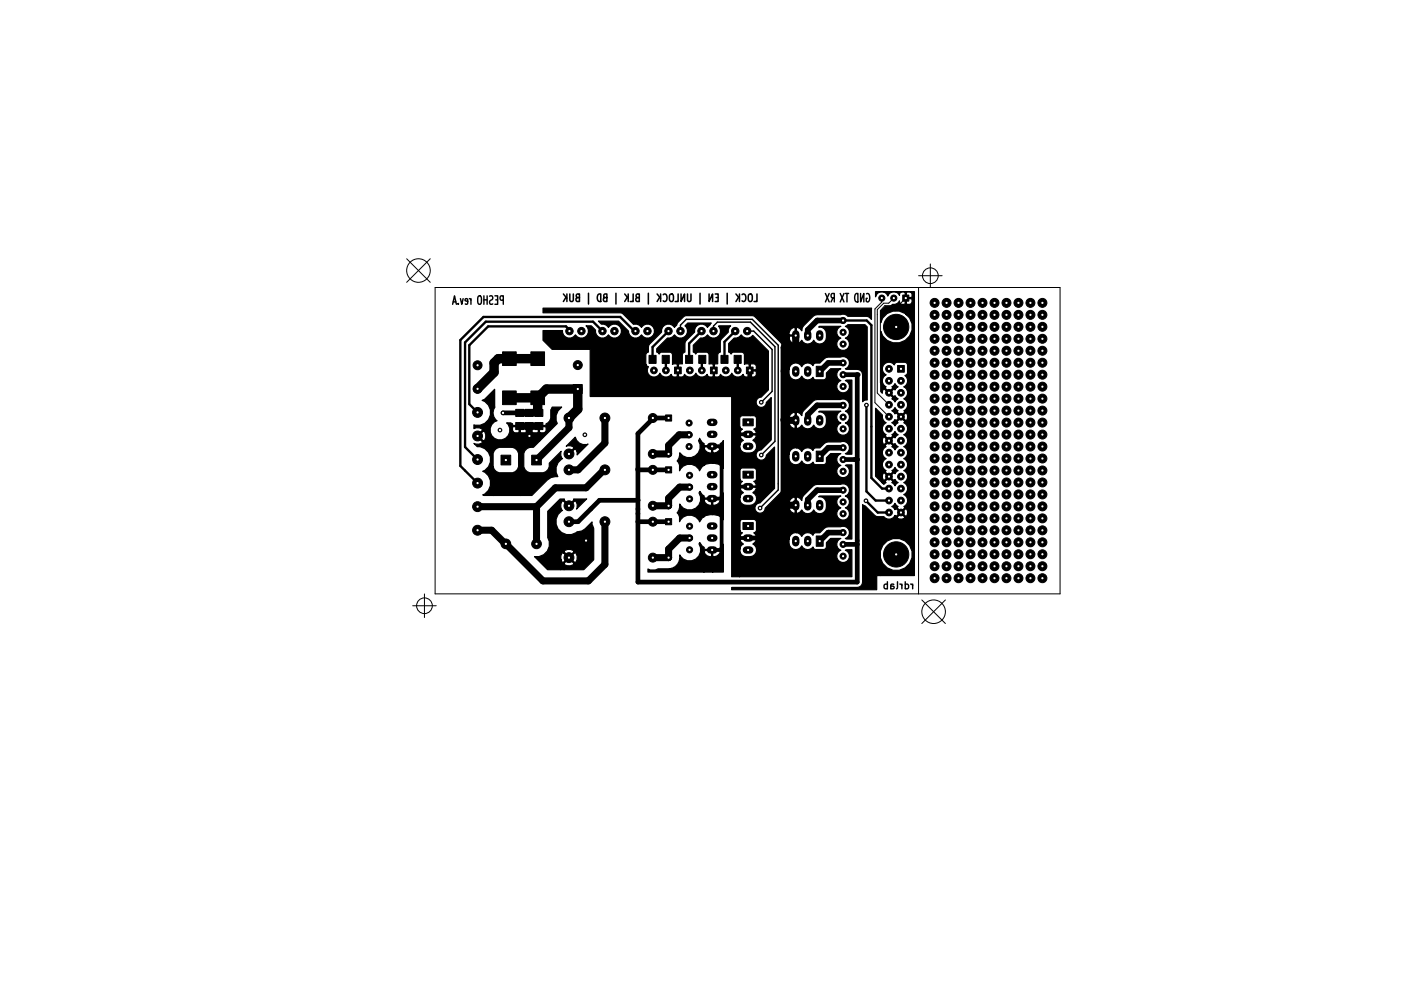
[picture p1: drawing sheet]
<svg xmlns="http://www.w3.org/2000/svg" width="297mm" height="210mm" viewBox="0 0 297 210" stroke-linecap="round" stroke-linejoin="round" font-family="sans-serif">
<defs><g id="words">
<g font-size="2.5">
<text x="106.7" y="64.6">PESHO rev.A</text>
<text x="177.2" y="64.1">RX</text>
</g>
<text font-size="2.5" fill="#fff" x="180.1" y="64.1">TXGND</text>
<text font-size="2.2" fill="#fff" x="156.6" y="64">LOCK | EN | UNLOCK | BLK | BD | BUK</text>
</g></defs>
<g fill="none" stroke="#000" stroke-width=".3">
<path d="M96 64.6l.4-1.8 .4 1.8M96.1 64h.6M97.2 64.4v.2M97.6 63.4l.3 1.2 .3-1.2M99.2 64l-.6-.2 .1-.4h.3l.2 .2-.1 .9h-.4M99.5 63.4l.4 .3M99.9 63.4v1.2M101.5 62.8h.3l.2 .2 .1 1-.3 .6h-.2l-.3-.3v-.9zM102.6 63.6h.7M102.6 62.8v1.8M103.3 62.8v1.8M103.8 62.8h.2a.52 .52 0 0 1 .5 .5 .52 .52 0 0 1-.6 .5l-.1 .2 .1 .5h.6"/>
<path d="M104.9 62.8h.6v1.8h-.6M105.1 63.6h.4M106.7 63.7h-.4l-.2-.2-.1-.4 .3-.3h.4v1.8M144.3 70.2v-1.2l1.2-1.3h14l5.5 5.5v30.7l-3.9 3.9M151.3 70.2v-1l.8-.9h7l5.2 5.2v20.1l-2.9 2.9M158.4 70.2h1.4l3.9 3.9v8.9l-2.3 2.3M188.1 124l-.4-.1-.3 .3 .2 .7h.5M188.1 123.4v1.5M188.9 124.3l.5 .1 .2 .2-.2 .3h-.5M189.5 124h-.6v.9M190.3 123.4v1.3l-.2 .2M190.8 123.9l.4 .3"/>
<path d="M191.2 123.9v1M191.9 124l.5-.1 .2 .3-.1 .7h-.6M191.9 123.4v1.5M193.1 123.9l.4 .3M193.5 123.9v1"/>
</g>
<g fill="none" stroke="#000" stroke-width=".21">
<path d="M86.2 54.9l5 5M91.2 54.9l-5 5M194.8 58.5h5M197.3 56v5M92.3 61h132.5v65h-132.5zM187 64.1l-1.5 1.4v19.9l3 3M187.4 64.3l-1.4 1.4v17.7l2.5 2.5M187.6 64.8l-.9 1.1v15.3l.2 .5 1.6 1.6M194.8 61v65M161.1 107.7v.1M87.5 128.5h5M90 126v5"/>
<path d="M195.4 127.3l5 5M200.4 127.3l-5 5"/>
<circle cx="88.7" cy="57.4" r="2.5"/>
<circle cx="197.3" cy="58.5" r="1.67"/>
<circle cx="90" cy="128.5" r="1.67"/>
<circle cx="197.9" cy="129.8" r="2.5"/>
</g>
<g fill="none" stroke="#000" stroke-width=".33">
<path d="M132.4 62.4l.8 .9M133 63.1l-.6 .9M133.2 62.4v1.6M134.2 62.4v1.6h-.6M135.1 63.1l-.3 .3 .2 .6h.5v-1.6h-.5l-.1 .3 .1 .4h.5M137.5 62.2v2.3M139.3 62.4l.8 .9M139.9 63.1l-.6 .9M140.1 62.4v1.6M140.6 62.5l.3-.1a.85 .85 0 0 1 .5 .8 .85 .85 0 0 1-.5 .8l-.3-.2M142.1 62.4h.4l.2 .2 .1 .8-.3 .6-.5-.3-.1-.8zM143.8 62.4v1.6h-.6"/>
<path d="M144.4 62.4v1.6l.7-1.6v1.6M145.8 62.4v1.3l.2 .3 .4-.1 .1-.2v-1.3M148.4 62.2v2.3M150.3 62.4v1.6l.8-1.6v1.6M151.6 62.4h.7v1.6h-.7M151.8 63.1h.5M154.2 62.2v2.3M156 62.4l.8 .9M156.6 63.1l-.6 .9"/>
</g>
<g fill="#000" stroke="#000" stroke-width=".21">
<path d="M106.6 74.6h2.9v2.9h-2.9zM112.6 74.6h2.9v2.9h-2.9zM137.6 75.4h1.5v1.7h-1.5zM140.4 75.4h1.5v1.7h-1.5zM143 77.9h1.4v1.4h-1.4zM145.4 75.4h1.5v1.7h-1.5zM148.1 75.4h1.5v1.7h-1.5zM150.6 77.9h1.5v1.4h-1.5zM152.9 75.4h1.5v1.7h-1.5zM155.6 75.4h1.5v1.7h-1.5zM158.3 77.9h1.4v1.4h-1.4zM173.1 77.7h1.4v2.2h-1.4z"/>
<path d="M190.3 77.5h1.4v1.5h-1.4zM106.2 96.6h2.1v2h-2.1zM109.3 86.9h1.7v1.5h-1.7zM109.3 89.6h1.7v1.5h-1.7zM106.6 82.9h2.9v2.9h-2.9zM111.3 86.9h1.7v1.5h-1.7zM111.3 89.6h1.7v1.5h-1.7zM112.7 96.6h2.1v2h-2.1zM113.4 86.9h1.7v1.5h-1.7zM113.4 89.6h1.7v1.5h-1.7zM112.6 82.9h2.9v2.9h-2.9zM121.6 81.6h1.9v1.9h-1.9z"/>
<path d="M141.1 88h1.3v1.3h-1.3zM157.5 88.9h2.2v1.4h-2.2zM157.5 100h2.2v1.4h-2.2zM173.1 95.7h1.4v2.2h-1.4zM141.1 99h1.3v1.3h-1.3zM141.1 110h1.3v1.3h-1.3zM157.5 110.9h2.2v1.4h-2.2zM173.1 113.7h1.4v2.2h-1.4z"/>
<circle cx="101.3" cy="77.5" r=".95"/>
<circle cx="120.7" cy="70.2" r=".79"/>
<circle cx="122.5" cy="77.5" r=".95"/>
<circle cx="123.3" cy="70.2" r=".79"/>
<circle cx="127.7" cy="70.2" r=".79"/>
<circle cx="130.3" cy="70.2" r=".79"/>
<circle cx="134.7" cy="70.2" r=".79"/>
<circle cx="137.3" cy="70.2" r=".79"/>
<circle cx="138.6" cy="78.6" r=".71"/>
<circle cx="141.2" cy="78.6" r=".71"/>
<circle cx="141.7" cy="70.2" r=".79"/>
<circle cx="144.3" cy="70.2" r=".79"/>
<circle cx="146.3" cy="78.6" r=".71"/>
<circle cx="148.7" cy="70.2" r=".79"/>
<circle cx="148.8" cy="78.6" r=".71"/>
<circle cx="151.3" cy="70.2" r=".79"/>
<circle cx="153.9" cy="78.6" r=".71"/>
<circle cx="155.9" cy="70.2" r=".79"/>
<circle cx="156.4" cy="78.6" r=".71"/>
<circle cx="158.4" cy="70.2" r=".79"/>
<circle cx="178.8" cy="77" r=".65"/>
<circle cx="178.8" cy="70.5" r=".65"/>
<circle cx="178.8" cy="73" r=".65"/>
<circle cx="178.8" cy="68" r=".65"/>
<circle cx="178.8" cy="79.5" r=".65"/>
<circle cx="188.5" cy="78.3" r=".71"/>
<circle cx="190" cy="69.4" r="2.68"/>
<circle cx="198.2" cy="69.3" r=".95"/>
<circle cx="198.2" cy="79.5" r=".95"/>
<circle cx="198.2" cy="77" r=".95"/>
<circle cx="198.2" cy="74.4" r=".95"/>
<circle cx="198.2" cy="71.9" r=".95"/>
<circle cx="198.2" cy="66.8" r=".95"/>
<circle cx="200.7" cy="69.3" r=".95"/>
<circle cx="200.7" cy="77" r=".95"/>
<circle cx="200.7" cy="79.5" r=".95"/>
<circle cx="200.7" cy="74.4" r=".95"/>
<circle cx="200.7" cy="71.9" r=".95"/>
<circle cx="200.7" cy="66.8" r=".95"/>
<circle cx="203.2" cy="74.4" r=".95"/>
<circle cx="203.2" cy="71.9" r=".95"/>
<circle cx="203.2" cy="69.3" r=".95"/>
<circle cx="203.2" cy="66.8" r=".95"/>
<circle cx="203.2" cy="79.5" r=".95"/>
<circle cx="203.2" cy="77" r=".95"/>
<circle cx="205.8" cy="69.3" r=".95"/>
<circle cx="205.8" cy="79.5" r=".95"/>
<circle cx="205.8" cy="66.8" r=".95"/>
<circle cx="205.8" cy="74.4" r=".95"/>
<circle cx="205.8" cy="77" r=".95"/>
<circle cx="205.8" cy="71.9" r=".95"/>
<circle cx="208.3" cy="64.3" r=".95"/>
<circle cx="208.3" cy="71.9" r=".95"/>
<circle cx="208.3" cy="69.3" r=".95"/>
<circle cx="208.3" cy="79.5" r=".95"/>
<circle cx="208.3" cy="77" r=".95"/>
<circle cx="208.3" cy="66.8" r=".95"/>
<circle cx="208.3" cy="74.4" r=".95"/>
<circle cx="210.9" cy="71.9" r=".95"/>
<circle cx="210.9" cy="69.3" r=".95"/>
<circle cx="210.9" cy="64.3" r=".95"/>
<circle cx="210.9" cy="66.8" r=".95"/>
<circle cx="210.9" cy="74.4" r=".95"/>
<circle cx="210.9" cy="79.5" r=".95"/>
<circle cx="210.9" cy="77" r=".95"/>
<circle cx="213.4" cy="66.8" r=".95"/>
<circle cx="213.4" cy="71.9" r=".95"/>
<circle cx="213.4" cy="69.3" r=".95"/>
<circle cx="213.4" cy="79.5" r=".95"/>
<circle cx="213.4" cy="64.3" r=".95"/>
<circle cx="213.4" cy="74.4" r=".95"/>
<circle cx="213.4" cy="77" r=".95"/>
<circle cx="215.9" cy="69.3" r=".95"/>
<circle cx="215.9" cy="79.5" r=".95"/>
<circle cx="215.9" cy="64.3" r=".95"/>
<circle cx="215.9" cy="77" r=".95"/>
<circle cx="215.9" cy="66.8" r=".95"/>
<circle cx="215.9" cy="71.9" r=".95"/>
<circle cx="215.9" cy="74.4" r=".95"/>
<circle cx="218.5" cy="74.4" r=".95"/>
<circle cx="218.5" cy="64.3" r=".95"/>
<circle cx="218.5" cy="66.8" r=".95"/>
<circle cx="218.5" cy="71.9" r=".95"/>
<circle cx="218.5" cy="69.3" r=".95"/>
<circle cx="218.5" cy="79.5" r=".95"/>
<circle cx="218.5" cy="77" r=".95"/>
<circle cx="221" cy="66.8" r=".95"/>
<circle cx="221" cy="69.3" r=".95"/>
<circle cx="221" cy="71.9" r=".95"/>
<circle cx="221" cy="74.4" r=".95"/>
<circle cx="221" cy="79.5" r=".95"/>
<circle cx="221" cy="64.3" r=".95"/>
<circle cx="221" cy="77" r=".95"/>
<circle cx="101.3" cy="82.5" r=".95"/>
<circle cx="101.3" cy="87.5" r="1.05"/>
<circle cx="101.3" cy="97.5" r="1.05"/>
<circle cx="101.3" cy="92.5" r="1.05"/>
<circle cx="106" cy="91.2" r=".39"/>
<circle cx="106.7" cy="87.6" r=".39"/>
<circle cx="112.3" cy="92.5" r=".95"/>
<circle cx="120.6" cy="96.3" r="1.05"/>
<circle cx="120.6" cy="88.7" r="1.05"/>
<circle cx="120.6" cy="99.7" r="1.05"/>
<circle cx="124" cy="92.2" r=".39"/>
<circle cx="128.3" cy="88.7" r="1.05"/>
<circle cx="128.3" cy="99.7" r="1.05"/>
<circle cx="138.4" cy="99.7" r=".95"/>
<circle cx="138.4" cy="88.7" r=".95"/>
<circle cx="138.4" cy="96.3" r=".95"/>
<circle cx="141.8" cy="96.3" r=".65"/>
<circle cx="146.1" cy="92.2" r=".65"/>
<circle cx="146.1" cy="89.7" r=".65"/>
<circle cx="146.1" cy="94.7" r=".65"/>
<circle cx="161.4" cy="96.5" r=".39"/>
<circle cx="161.4" cy="85.3" r=".39"/>
<circle cx="178.8" cy="82" r=".65"/>
<circle cx="178.8" cy="86" r=".65"/>
<circle cx="178.8" cy="97.5" r=".65"/>
<circle cx="178.8" cy="88.5" r=".65"/>
<circle cx="178.8" cy="95" r=".65"/>
<circle cx="178.8" cy="91" r=".65"/>
<circle cx="178.8" cy="100" r=".65"/>
<circle cx="183.7" cy="85.9" r=".39"/>
<circle cx="188.5" cy="83.3" r=".71"/>
<circle cx="188.5" cy="85.9" r=".71"/>
<circle cx="188.5" cy="88.4" r=".71"/>
<circle cx="188.5" cy="93.5" r=".71"/>
<circle cx="188.5" cy="80.8" r=".71"/>
<circle cx="188.5" cy="96" r=".71"/>
<circle cx="188.5" cy="91" r=".71"/>
<circle cx="188.5" cy="98.6" r=".71"/>
<circle cx="191" cy="91" r=".71"/>
<circle cx="191" cy="83.3" r=".71"/>
<circle cx="191" cy="93.5" r=".71"/>
<circle cx="191" cy="80.8" r=".71"/>
<circle cx="191" cy="98.6" r=".71"/>
<circle cx="191" cy="88.4" r=".71"/>
<circle cx="191" cy="96" r=".71"/>
<circle cx="191" cy="85.9" r=".71"/>
<circle cx="198.2" cy="82" r=".95"/>
<circle cx="198.2" cy="84.6" r=".95"/>
<circle cx="198.2" cy="94.7" r=".95"/>
<circle cx="198.2" cy="89.7" r=".95"/>
<circle cx="198.2" cy="87.1" r=".95"/>
<circle cx="198.2" cy="92.2" r=".95"/>
<circle cx="198.2" cy="99.8" r=".95"/>
<circle cx="198.2" cy="97.3" r=".95"/>
<circle cx="200.7" cy="94.7" r=".95"/>
<circle cx="200.7" cy="82" r=".95"/>
<circle cx="200.7" cy="84.6" r=".95"/>
<circle cx="200.7" cy="92.2" r=".95"/>
<circle cx="200.7" cy="89.7" r=".95"/>
<circle cx="200.7" cy="87.1" r=".95"/>
<circle cx="200.7" cy="99.8" r=".95"/>
<circle cx="200.7" cy="97.3" r=".95"/>
<circle cx="203.2" cy="82" r=".95"/>
<circle cx="203.2" cy="89.7" r=".95"/>
<circle cx="203.2" cy="84.6" r=".95"/>
<circle cx="203.2" cy="92.2" r=".95"/>
<circle cx="203.2" cy="99.8" r=".95"/>
<circle cx="203.2" cy="94.7" r=".95"/>
<circle cx="203.2" cy="87.1" r=".95"/>
<circle cx="203.2" cy="97.3" r=".95"/>
<circle cx="205.8" cy="82" r=".95"/>
<circle cx="205.8" cy="94.7" r=".95"/>
<circle cx="205.8" cy="89.7" r=".95"/>
<circle cx="205.8" cy="99.8" r=".95"/>
<circle cx="205.8" cy="84.6" r=".95"/>
<circle cx="205.8" cy="87.1" r=".95"/>
<circle cx="205.8" cy="97.3" r=".95"/>
<circle cx="205.8" cy="92.2" r=".95"/>
<circle cx="208.3" cy="94.7" r=".95"/>
<circle cx="208.3" cy="92.2" r=".95"/>
<circle cx="208.3" cy="82" r=".95"/>
<circle cx="208.3" cy="84.6" r=".95"/>
<circle cx="208.3" cy="89.7" r=".95"/>
<circle cx="208.3" cy="97.3" r=".95"/>
<circle cx="208.3" cy="99.8" r=".95"/>
<circle cx="208.3" cy="87.1" r=".95"/>
<circle cx="210.9" cy="82" r=".95"/>
<circle cx="210.9" cy="89.7" r=".95"/>
<circle cx="210.9" cy="84.6" r=".95"/>
<circle cx="210.9" cy="92.2" r=".95"/>
<circle cx="210.9" cy="97.3" r=".95"/>
<circle cx="210.9" cy="99.8" r=".95"/>
<circle cx="210.9" cy="87.1" r=".95"/>
<circle cx="210.9" cy="94.7" r=".95"/>
<circle cx="213.4" cy="87.1" r=".95"/>
<circle cx="213.4" cy="94.7" r=".95"/>
<circle cx="213.4" cy="97.3" r=".95"/>
<circle cx="213.4" cy="84.6" r=".95"/>
<circle cx="213.4" cy="89.7" r=".95"/>
<circle cx="213.4" cy="99.8" r=".95"/>
<circle cx="213.4" cy="82" r=".95"/>
<circle cx="213.4" cy="92.2" r=".95"/>
<circle cx="215.9" cy="84.6" r=".95"/>
<circle cx="215.9" cy="82" r=".95"/>
<circle cx="215.9" cy="94.7" r=".95"/>
<circle cx="215.9" cy="92.2" r=".95"/>
<circle cx="215.9" cy="89.7" r=".95"/>
<circle cx="215.9" cy="97.3" r=".95"/>
<circle cx="215.9" cy="99.8" r=".95"/>
<circle cx="215.9" cy="87.1" r=".95"/>
<circle cx="218.5" cy="89.7" r=".95"/>
<circle cx="218.5" cy="99.8" r=".95"/>
<circle cx="218.5" cy="82" r=".95"/>
<circle cx="218.5" cy="84.6" r=".95"/>
<circle cx="218.5" cy="92.2" r=".95"/>
<circle cx="218.5" cy="97.3" r=".95"/>
<circle cx="218.5" cy="87.1" r=".95"/>
<circle cx="218.5" cy="94.7" r=".95"/>
<circle cx="221" cy="99.8" r=".95"/>
<circle cx="221" cy="97.3" r=".95"/>
<circle cx="221" cy="89.7" r=".95"/>
<circle cx="221" cy="87.1" r=".95"/>
<circle cx="221" cy="82" r=".95"/>
<circle cx="221" cy="94.7" r=".95"/>
<circle cx="221" cy="92.2" r=".95"/>
<circle cx="221" cy="84.6" r=".95"/>
<circle cx="101.3" cy="102.5" r="1.05"/>
<circle cx="101.3" cy="107.5" r="1.05"/>
<circle cx="101.3" cy="112.5" r="1.05"/>
<circle cx="107.3" cy="115.4" r="1.03"/>
<circle cx="113.8" cy="115.4" r="1.03"/>
<circle cx="120.6" cy="110.7" r="1.05"/>
<circle cx="120.6" cy="107.3" r="1.05"/>
<circle cx="120.6" cy="118.3" r="1.05"/>
<circle cx="124.3" cy="114.7" r=".39"/>
<circle cx="128.3" cy="110.7" r="1.05"/>
<circle cx="138.4" cy="107.3" r=".95"/>
<circle cx="138.4" cy="110.7" r=".95"/>
<circle cx="138.4" cy="118.3" r=".95"/>
<circle cx="141.8" cy="107.3" r=".65"/>
<circle cx="141.8" cy="118.3" r=".65"/>
<circle cx="146.2" cy="114.1" r=".65"/>
<circle cx="146.2" cy="116.6" r=".65"/>
<circle cx="146.2" cy="100.8" r=".65"/>
<circle cx="146.2" cy="111.6" r=".65"/>
<circle cx="146.2" cy="105.8" r=".65"/>
<circle cx="146.2" cy="103.3" r=".65"/>
<circle cx="161.1" cy="107.8" r=".39"/>
<circle cx="178.8" cy="115.5" r=".65"/>
<circle cx="178.8" cy="104" r=".65"/>
<circle cx="178.8" cy="109" r=".65"/>
<circle cx="178.8" cy="106.5" r=".65"/>
<circle cx="178.8" cy="118" r=".65"/>
<circle cx="178.8" cy="113" r=".65"/>
<circle cx="183.6" cy="106.2" r=".39"/>
<circle cx="188.5" cy="101.1" r=".71"/>
<circle cx="188.5" cy="103.7" r=".71"/>
<circle cx="188.5" cy="106.2" r=".71"/>
<circle cx="188.5" cy="108.7" r=".71"/>
<circle cx="190" cy="117.6" r="2.68"/>
<circle cx="191" cy="106.2" r=".71"/>
<circle cx="191" cy="103.7" r=".71"/>
<circle cx="191" cy="108.7" r=".71"/>
<circle cx="191" cy="101.1" r=".71"/>
<circle cx="198.2" cy="107.4" r=".95"/>
<circle cx="198.2" cy="104.9" r=".95"/>
<circle cx="198.2" cy="117.6" r=".95"/>
<circle cx="198.2" cy="115.1" r=".95"/>
<circle cx="198.2" cy="102.4" r=".95"/>
<circle cx="198.2" cy="110" r=".95"/>
<circle cx="198.2" cy="112.5" r=".95"/>
<circle cx="200.7" cy="107.4" r=".95"/>
<circle cx="200.7" cy="104.9" r=".95"/>
<circle cx="200.7" cy="115.1" r=".95"/>
<circle cx="200.7" cy="102.4" r=".95"/>
<circle cx="200.7" cy="117.6" r=".95"/>
<circle cx="200.7" cy="112.5" r=".95"/>
<circle cx="200.7" cy="110" r=".95"/>
<circle cx="203.2" cy="107.4" r=".95"/>
<circle cx="203.2" cy="104.9" r=".95"/>
<circle cx="203.2" cy="110" r=".95"/>
<circle cx="203.2" cy="112.5" r=".95"/>
<circle cx="203.2" cy="117.6" r=".95"/>
<circle cx="203.2" cy="115.1" r=".95"/>
<circle cx="203.2" cy="102.4" r=".95"/>
<circle cx="205.8" cy="107.4" r=".95"/>
<circle cx="205.8" cy="104.9" r=".95"/>
<circle cx="205.8" cy="112.5" r=".95"/>
<circle cx="205.8" cy="102.4" r=".95"/>
<circle cx="205.8" cy="117.6" r=".95"/>
<circle cx="205.8" cy="115.1" r=".95"/>
<circle cx="205.8" cy="110" r=".95"/>
<circle cx="208.3" cy="107.4" r=".95"/>
<circle cx="208.3" cy="104.9" r=".95"/>
<circle cx="208.3" cy="115.1" r=".95"/>
<circle cx="208.3" cy="102.4" r=".95"/>
<circle cx="208.3" cy="117.6" r=".95"/>
<circle cx="208.3" cy="110" r=".95"/>
<circle cx="208.3" cy="112.5" r=".95"/>
<circle cx="210.9" cy="107.4" r=".95"/>
<circle cx="210.9" cy="104.9" r=".95"/>
<circle cx="210.9" cy="110" r=".95"/>
<circle cx="210.9" cy="112.5" r=".95"/>
<circle cx="210.9" cy="115.1" r=".95"/>
<circle cx="210.9" cy="102.4" r=".95"/>
<circle cx="210.9" cy="117.6" r=".95"/>
<circle cx="213.4" cy="117.6" r=".95"/>
<circle cx="213.4" cy="112.5" r=".95"/>
<circle cx="213.4" cy="107.4" r=".95"/>
<circle cx="213.4" cy="104.9" r=".95"/>
<circle cx="213.4" cy="110" r=".95"/>
<circle cx="213.4" cy="115.1" r=".95"/>
<circle cx="213.4" cy="102.4" r=".95"/>
<circle cx="215.9" cy="117.6" r=".95"/>
<circle cx="215.9" cy="104.9" r=".95"/>
<circle cx="215.9" cy="107.4" r=".95"/>
<circle cx="215.9" cy="112.5" r=".95"/>
<circle cx="215.9" cy="115.1" r=".95"/>
<circle cx="215.9" cy="102.4" r=".95"/>
<circle cx="215.9" cy="110" r=".95"/>
<circle cx="218.5" cy="110" r=".95"/>
<circle cx="218.5" cy="112.5" r=".95"/>
<circle cx="218.5" cy="104.9" r=".95"/>
<circle cx="218.5" cy="107.4" r=".95"/>
<circle cx="218.5" cy="102.4" r=".95"/>
<circle cx="218.5" cy="115.1" r=".95"/>
<circle cx="218.5" cy="117.6" r=".95"/>
<circle cx="221" cy="102.4" r=".95"/>
<circle cx="221" cy="115.1" r=".95"/>
<circle cx="221" cy="104.9" r=".95"/>
<circle cx="221" cy="107.4" r=".95"/>
<circle cx="221" cy="117.6" r=".95"/>
<circle cx="221" cy="110" r=".95"/>
<circle cx="221" cy="112.5" r=".95"/>
<circle cx="198.2" cy="120.1" r=".95"/>
<circle cx="198.2" cy="122.7" r=".95"/>
<circle cx="200.7" cy="120.1" r=".95"/>
<circle cx="200.7" cy="122.7" r=".95"/>
<circle cx="203.2" cy="122.7" r=".95"/>
<circle cx="203.2" cy="120.1" r=".95"/>
<circle cx="205.8" cy="120.1" r=".95"/>
<circle cx="205.8" cy="122.7" r=".95"/>
<circle cx="208.3" cy="120.1" r=".95"/>
<circle cx="208.3" cy="122.7" r=".95"/>
<circle cx="210.9" cy="120.1" r=".95"/>
<circle cx="210.9" cy="122.7" r=".95"/>
<circle cx="213.4" cy="120.1" r=".95"/>
<circle cx="213.4" cy="122.7" r=".95"/>
<circle cx="215.9" cy="120.1" r=".95"/>
<circle cx="215.9" cy="122.7" r=".95"/>
<circle cx="218.5" cy="122.7" r=".95"/>
<circle cx="218.5" cy="120.1" r=".95"/>
<circle cx="221" cy="120.1" r=".95"/>
<circle cx="221" cy="122.7" r=".95"/>
</g>
<g fill="none" stroke="#000" stroke-width="1.6">
<path d="M168.7 70.8v.7M168.7 78.5v.7M171.3 70.8v.7M171.3 78.5v.7M173.8 70.8v.7M150.6 92.1h.7M150.6 94.7h.7M150.6 89.6h.7M158.3 92.1h.7M158.3 94.7h.7M168.7 88.8v.7M168.7 96.5v.7"/>
<path d="M171.3 88.8v.7M171.3 96.5v.7M173.8 88.8v.7M150.6 103.2h.7M150.6 105.8h.7M150.6 100.7h.7M150.6 114.1h.7M150.6 116.7h.7M150.6 111.6h.7M158.3 103.2h.7M158.3 105.8h.7M158.3 114.1h.7"/>
<path d="M158.3 116.7h.7M168.7 106.8v.7M168.7 114.5v.7M171.3 106.8v.7M171.3 114.5v.7M173.8 106.8v.7"/>
</g>
<path d="M159 78.6v2.8l-2.9 2.8v7.9M178.8 79.5h3v44h-46.5v-31.5l3.1-3.3h3.4M106.7 87.6h3.5M110.2 87.6h.1M135.3 99.7h6.5M178.8 97.5h3M124 114.2l.3 .5M135.3 106.1h-8.2l-4.5 4.6h-2M135.3 110.7h6.5M166.3 107.2v6l-.9 .9h-6.8M178.8 115.5h3" fill="none" stroke="#000" stroke-width="1"/>
<circle cx="181.8" cy="79.5" r=".5" fill="#000"/>
<g fill="none" stroke="#000" stroke-width="1.5">
<path d="M168.7 71.2v2.5h-2.4v33.5h2.4M110.2 87.6h4.1M110.2 90.4h4.1M112.2 90.4l.1 2.1M120.6 88.7v2l-6.8 6.9M128.3 88.7v5.3l-5.7 5.7h-2M128.3 99.7h-.2l-3.8 3.8h-6.5l-4 4M146.1 92.2h-2.1l-2.2 2.3v1.8h-3.4M166.3 89.2h2.4M101.3 107.5h12.5M113.8 107.5v7.9M128.3 110.7v9l-3.5 3.5h-9.7l-10.8-10.7h-3"/>
<path d="M146.2 103.3h-2.1l-2.3 2.4v1.6h-3.4M146.2 114.1h-2.1l-2.3 2.4v1.8h-3.4"/>
</g>
<path d="M114 76.1h-8.3l-.9 .9v2l-3.5 3.5M108 84.4h6M114 84.4v3M114 84.4l1.9-1.9h6.6v4.3l-1.9 1.9" fill="none" stroke="#000" stroke-width="2"/>
<path d="M120.7 70.2l-.1 .1M114 87.4l.3 .2M151 94.7h1.4l.6 .5v21.4M158.6 92.1h-2.5v22h2.5M151 105.8h2M151 116.7h1.9M156.1 103.2h2.5" fill="none" stroke="#000" stroke-width=".8"/>
<g fill="none" stroke="#000" stroke-width=".5">
<path d="M120.7 70.2h.3l-1-1h-16.5l-4 4v12.5l1.8 1.8M127.7 70.2l-2-2h-22.7l-4.4 4.4v22.2l2.7 2.7M134.7 70.2h-.2l-3-3h-29l-4.9 4.9v26.7l3.7 3.7M141.1 76.2l.1 2.4M141.7 70.2l-3.3 3.4v2.6M148.7 70.2l-2.6 2.7v3.3M148.9 76.2l-.1 2.4 .1-.1M155.9 70.2l-2.3 2.3v3.7M156.4 76.2v.1M156.4 76.3v2.3M178.8 68h5l1 1v32.4l2.2 2.3h1.5M183.7 85.9v18.3l2 2h2.8"/>
<path d="M153 105.7v.1M153 116.6l-.1 .1M183.6 106.2l2.5 2.5h2.4"/>
</g>
<path d="M178.8 68h-5.5l-2 2v1.2M178.8 77h-3.2l-1.8 1.8M178.8 86h-5.5l-2 2v1.2M178.8 95h-3.2l-1.8 1.8M178.8 104h-5.5l-2 2v1.2M178.8 113h-3.2l-1.8 1.8" fill="none" stroke="#000" stroke-width="1.2"/>
<path d="M115.1 65.4h69.7v2.4l-.7-.6-.3-.1h-4a1.24 1.24 0 0 0-1.6-.3l-5.4 .1-2.4 2.2-.3 .4-.1 .7-.4-.5-.5-.2-.3 .1v3.2l.3 .1 .5-.3 .4-.4 .2 .4a1.41 1.41 0 0 0 2.3-.4 1.41 1.41 0 0 0 1.6 .8 1.41 1.41 0 0 0 1.1-1.4 1.67 1.67 0 0 0-1.4-2.2h-.2l.2-.2h4.5a1.32 1.32 0 0 0-.9 1.3 1.32 1.32 0 0 0 .9 1.2 1.35 1.35 0 0 0-.6 2.1 1.35 1.35 0 0 0 2.1 0 1.35 1.35 0 0 0-.6-2.1 1.32 1.32 0 0 0 .9-1.2 1.32 1.32 0 0 0-.9-1.3l.6-.3h3.6l.5 .5v15.5h-.4l-.6 .3-.1-6.1-.6-.7-3-.2 .3-.1a1.35 1.35 0 0 0 .5-1.7 1.35 1.35 0 0 0-1.8-.6l-3.1 .1-1.3 1.1a1.25 1.25 0 0 0-1.3 .3l-.1 .3a1.38 1.38 0 0 0-2.4 .2 1.41 1.41 0 0 0-1.6-.8 1.41 1.41 0 0 0-1.1 1.4v-6.7l.1 .5 .4 .4 .6 .3 .2-.1v-1.5h-1.3v-.2h1.3v-1.5l-.2-.1a1.71 1.71 0 0 0-1.1 2.2v7.5a1.41 1.41 0 0 0 1.1 1.4 1.41 1.41 0 0 0 1.6-.8 1.38 1.38 0 0 0 2.4 .2l.1 .3 .4 .3h1.8l.5-.5v-1l.9-.9h2.2l-.3 .2a1.34 1.34 0 0 0-.6 1.2 1.34 1.34 0 0 0 .9 1.1 1.35 1.35 0 0 0-.6 2.1 1.35 1.35 0 0 0 2.1 0 1.35 1.35 0 0 0-.6-2.1l1.4-.1v15.8l-1.4-.2 .3-.1a1.35 1.35 0 0 0 .5-1.7 1.35 1.35 0 0 0-1.8-.6l-3.1 .1-1.3 1.1a1.25 1.25 0 0 0-1.3 .3l-.1 .3a1.38 1.38 0 0 0-2.4 .2l-.3-.4-.9-.4v-4.2l.3 .1 .5-.3 .4-.4 .2 .4a1.41 1.41 0 0 0 2.3-.4 1.41 1.41 0 0 0 1.6 .8 1.41 1.41 0 0 0 1.1-1.4 1.67 1.67 0 0 0-1.4-2.2h-.2l.2-.2h4.5a1.32 1.32 0 0 0-.9 1.3 1.32 1.32 0 0 0 .9 1.2 1.35 1.35 0 0 0-.6 2.1 1.35 1.35 0 0 0 2.1 0 1.35 1.35 0 0 0-.6-2.1 1.32 1.32 0 0 0 .9-1.2 1.32 1.32 0 0 0-.9-1.3 1.34 1.34 0 0 0 .8-1.7 1.34 1.34 0 0 0-1.8-.7l-5.4 .1-2.4 2.2-.3 .4-.1 .7-.4-.5-.5-.2-.3 .1v7.4h-.1a1.42 1.42 0 0 0-1.4 1.4v-6.7l.1 .5 .4 .4 .6 .3 .2-.1v-1.5h-1.3v-.2h1.3v-1.5l-.2-.1a1.71 1.71 0 0 0-1.1 2.2v7.5a1.41 1.41 0 0 0 1.1 1.4 1.41 1.41 0 0 0 1.6-.8 1.38 1.38 0 0 0 2.4 .2l.1 .3 .4 .3h1.8l.5-.5v-1l.9-.9h2.2l-.3 .2a1.34 1.34 0 0 0-.6 1.2 1.34 1.34 0 0 0 .9 1.1 1.35 1.35 0 0 0-.6 2.1 1.35 1.35 0 0 0 2.1 0 1.35 1.35 0 0 0-.6-2.1l1.4-.1v15.8l-1.4-.2 .3-.1a1.35 1.35 0 0 0 .5-1.7 1.35 1.35 0 0 0-1.8-.6l-3.1 .1-1.3 1.1a1.25 1.25 0 0 0-1.3 .3l-.1 .3a1.38 1.38 0 0 0-2.4 .2l-.3-.4-.9-.4v-4.2l.3 .1 .5-.3 .4-.4 .2 .4a1.41 1.41 0 0 0 2.3-.4 1.41 1.41 0 0 0 1.6 .8 1.41 1.41 0 0 0 1.1-1.4 1.67 1.67 0 0 0-1.4-2.2h-.2l.2-.2h4.5a1.32 1.32 0 0 0-.9 1.3 1.32 1.32 0 0 0 .9 1.2 1.35 1.35 0 0 0-.6 2.1 1.35 1.35 0 0 0 2.1 0 1.35 1.35 0 0 0-.6-2.1 1.32 1.32 0 0 0 .9-1.2 1.32 1.32 0 0 0-.9-1.3 1.34 1.34 0 0 0 .8-1.7 1.34 1.34 0 0 0-1.8-.7l-5.4 .1-2.4 2.2-.3 .4-.1 .7-.4-.5-.5-.2-.3 .1v7.4h-.1a1.42 1.42 0 0 0-1.4 1.4v-6.7l.1 .5 .4 .4 .6 .3 .2-.1v-1.5h-1.3v-.2h1.3v-1.5l-.2-.1a1.71 1.71 0 0 0-1.1 2.2v7.5a1.41 1.41 0 0 0 1.1 1.4 1.41 1.41 0 0 0 1.6-.8 1.38 1.38 0 0 0 2.4 .2l.1 .3 .4 .3h1.8l.5-.5v-1l.9-.9h2.2l-.3 .2a1.34 1.34 0 0 0-.6 1.2 1.34 1.34 0 0 0 .9 1.1 1.35 1.35 0 0 0-.6 2.1 1.35 1.35 0 0 0 2.1 0 1.35 1.35 0 0 0-.6-2.1l1.4-.1v5.8h-23.8v-5.7l.1 .5a2.04 2.04 0 0 0 3.4 0 1.4 1.4 0 0 0-.7-1.8l.5-.3 .2-.5-.1-.3h-3.2l-.1 .3 .3 .5 .4 .3-.4 .3-.4 .8v-4l.3 .4 .3 .1-.5 .7 .1 .3h3.2l.1-.2-.5-.8 .3-.1 .3-.4-.1-2-.4-.3h-2.3a.65 .65 0 0 0-.8 .5v6v-10.9l.1 .5a2.04 2.04 0 0 0 3.4 0 1.4 1.4 0 0 0-.7-1.8l.5-.3 .2-.5-.1-.3h-3.2l-.1 .3 .3 .5 .4 .3-.4 .3-.4 .8v-4l.3 .4 .3 .1-.5 .7 .1 .3h3.2l.1-.2-.5-.8 .3-.1 .3-.4-.1-2-.4-.3h-2.3a.65 .65 0 0 0-.8 .5v6v-11.1l.1 .5a2.04 2.04 0 0 0 3.4 0 1.4 1.4 0 0 0-.7-1.8l.5-.3 .2-.5-.1-.3h-3.2l-.1 .3 .3 .5 .4 .3-.4 .3-.4 .8v-4l.3 .4 .3 .1-.5 .7 .1 .3h3.2l.1-.2-.5-.8 .3-.1 .3-.4v-1.8l-.5-.5h-.8v-8.4l.1 .2 .9-.1a.83 .83 0 0 0 .1-1.2h-1.1v-.2h1.1l.2-.2a.86 .86 0 0 0-.5-1.1h-.7l-.1 .2v10.8h-1.8l-.5 .5v33.7h-1.7v-38.3h-18.2v-6.8l.3 .4 .3 .1a1.41 1.41 0 0 0 .4 2 1.41 1.41 0 0 0 2-.6 1.39 1.39 0 0 0 2.4 .2l.1 .3 .4 .3h.6l.2-.2v-2.4l-.2-.2-.8 .1v-2.1l-.3-.4-1.8-.1a.62 .62 0 0 0-.7 .4l-.6-.4v-.7l2.3-2.3a1.44 1.44 0 0 0 1.5-.7 1.49 1.49 0 0 0 2.2 .4 1.49 1.49 0 0 0 0-2.3l.6-.6h5l-.8 1a1.49 1.49 0 0 0-1.8-.7 1.49 1.49 0 0 0-.9 1.7l-2 2-.1 2.2-.3 .1-.2 .4v2h-.7l-.2 .2v2.4l.2 .2h.6l.4-.3 .1-.3 .4 .4a1.39 1.39 0 0 0 2-.6 1.39 1.39 0 0 0 2.4 .2l.1 .3 .5 .3h.6l.1-.2v-2.4l-.1-.2h-.8v-2l-.2-.4-1.9-.1a.62 .62 0 0 0-.7 .4l-.5-.4v-1.5l1.5-1.5a1.44 1.44 0 0 0 1.5-.7 1.48 1.48 0 0 0 2.2 .4 1.48 1.48 0 0 0 .1-2.2l2.6-.1-.5 .9v.5l-1.6 1.7-.1 2.5-.3 .1-.2 .4v2h-.6l-.1 .2v2.4l.1 .2h.6l.4-.3 .1-.3a1.39 1.39 0 0 0 2.5-.2 1.39 1.39 0 0 0 2.4 .2l.1 .3 .4 .3h.6l.1-.2v-2.4l-.1-.2-.9 .1v-2.1l-.2-.4-1.9-.1a.62 .62 0 0 0-.7 .4l-.5-.4v-1.8l1.2-1.2a1.44 1.44 0 0 0 1.5-.7 1.47 1.47 0 0 0 2.4 .2l3.3 3.3v8.2l-1.5 1.6h-.2a1.09 1.09 0 0 0-.9 1.2 1.09 1.09 0 0 0 1.1 .9 1.09 1.09 0 0 0 1.1-1l1-1.1v9l-2.1 2.2h-.2a1.09 1.09 0 0 0-.9 1.2 1.09 1.09 0 0 0 1.1 .9 1.09 1.09 0 0 0 1.1-1l1.7-1.8v8.8l-3.1 3.1a1.09 1.09 0 0 0-1 1.1 1.09 1.09 0 0 0 1 1.1 1.09 1.09 0 0 0 1.1-1.1l3.4-3.3 .2-.6-.1-31-5.6-5.7-.6-.2h-14l-.6 .2-1.2 1.2-.2 .6-.5 .5a1.49 1.49 0 0 0-1.8-.7 1.49 1.49 0 0 0-.9 1.7l-2.6 2.5-.2 .6v1.1l-.3 .1-.3 .4v8.9h-11.8v-10h-8l-2-1.9v-2.1h4.2v.4a1.49 1.49 0 0 0 1.2 1.2 1.49 1.49 0 0 0 1.5-.7 1.49 1.49 0 0 0 2.2 .4 1.49 1.49 0 0 0 0-2.3h1.2l.9 .9a1.49 1.49 0 0 0 .9 1.7 1.49 1.49 0 0 0 1.8-.7 1.5 1.5 0 0 0 2.3 .4 1.5 1.5 0 0 0-.1-2.3 1.5 1.5 0 0 0-2.2 .4 1.44 1.44 0 0 0-1.5-.7l-.6-.7h4.2l2.2 2.2v.2a1.49 1.49 0 0 0 1.2 1.2 1.49 1.49 0 0 0 1.5-.7 1.5 1.5 0 0 0 2.3 .4 1.5 1.5 0 0 0-.1-2.3 1.5 1.5 0 0 0-2.2 .4 1.43 1.43 0 0 0-1.7-.7l-2.2-2.2-.6-.2h-16.4zM102.2 84.9l.5-.2 2.2-2.1v3.8a2.11 2.11 0 0 0 .5 2.9 2.09 2.09 0 0 0-1.3 2.9 2.09 2.09 0 0 0 3.2 .7 2.09 2.09 0 0 0 .1-3.2h.9l.4 .2 .1 .4h6.8l.2-.4 .7-.6 .3-.6v-1.8l.3-.5h2a2.7 2.7 0 0 0-.9 3.4l-3.8 3.8v-1.9l.1 .1a.96 .96 0 0 0 1.3-.5v-.6l-.2-.2h-1.2v3.1l-1.3 1.3h-.8v-3.2l.2 .1h1.5l.1-.1v-1.2h-1.8v4.4l-.5 .2-.5 .5a7.1 7.1 0 0 0 0 4l.5 .5a7.1 7.1 0 0 0 4 0l.4-.5 .3-.6v-.7l2.5-2.6a1.39 1.39 0 0 0 .3 1.6 2.67 2.67 0 0 0-1 3.8l-1.5 .2-.7 .5-3.3 3.3h-2.5v-13.4l.2 .1h1.4l.2-.1v-1.2h-1.8v14.6h-5.8v-6.1l.3 .6 .5 .5a7.1 7.1 0 0 0 4 0l.4-.5a7.1 7.1 0 0 0 0-4l-.4-.5-.6-.2v-3.6a.89 .89 0 0 0 1.4 .4v-1.2h-1.3l-.1 .2v4.2h-2.2a1.66 1.66 0 0 0-2 1.3v8.9h-1.9l-.3-.1a2.69 2.69 0 0 0 1.7-2.5 2.69 2.69 0 0 0-1.7-2.5 2.72 2.72 0 0 0 1.7-3.1 2.72 2.72 0 0 0-2.8-2.1l-.7-.7a1.33 1.33 0 0 0 1.8-.4l-.9-.8v-.4l1.1 1a1.25 1.25 0 0 0 0-2l-1.1 1v.4l-.2-.2-.1-.2 1.2-1.2a1.3 1.3 0 0 0-1.8-.4v-.8a2.73 2.73 0 0 0 3.4-1.7 2.73 2.73 0 0 0-1.7-3.5zM122 92.8a2.03 2.03 0 0 0 2.7 1.4l-2.3 2.3v-.5l-.3-.6-.2-.1-1.3 1.2-.2-.2 1.3-1.2a1.23 1.23 0 0 0-1.7-.4zM144.1 96.1a2.37 2.37 0 0 0 3.3 .6 2.37 2.37 0 0 0 .7-3.2l.2-.5 .6 .9 .4 .3 .1 .4h3.2l.1-.4 .7-.7v5.9a2.33 2.33 0 0 0-2.3-1.1v-2.2a1.45 1.45 0 0 0 1.6-1.1l-.1-.2h-1.5v3.5l-1.4 .2-.4 .2v-3.7a1.43 1.43 0 0 0 1.6 1.1v-1.3h-1.5l-.1 .2v3.7l-.4 .3-.6 .9a2.3 2.3 0 0 0-2.1-1.4 2.3 2.3 0 0 0-2.1 1.4 2.25 2.25 0 0 0-.5-2.1l.3-.6zM116.1 108.5l2.6-2.6h1l-.1 .2 1 1 1.1-1-.1-.2 2.8-.1-2.2 2.2a1.31 1.31 0 0 0-.3-1.7l-1.3 1.2-1.2-1.2a1.29 1.29 0 0 0-.1 2 2.75 2.75 0 0 0-1 4 2.75 2.75 0 0 0 4.1 .5l1-.1 .7-.5 1.4-1.5v.5l.4 .9v6.7l-2.1 2.1h-4.2v-1.4a1.25 1.25 0 0 0 2.1 0l-.9-.8v-.4l1.1 1.1a1.25 1.25 0 0 0 0-2.1l-1.1 1v.4l-.2-.2-1 1v1.4h-.7v-2.3l.2 .6 .3 .2 1.1-1.1-.9-.9v-.3l1 1 1.1-1a1.25 1.25 0 0 0-2.1 0v.3l-.2-.1-.3 .1-.2 .5v3h-2.8l-2.8-2.8a2.71 2.71 0 0 0 2.7-1.1 2.71 2.71 0 0 0 .1-2.9zM144.1 106.9a2.35 2.35 0 0 0 3.3 1 2.35 2.35 0 0 0 .8-3.3l.2-.4 .5 .8 .4 .3 .1 .4h3.2l.1-.4 .7-.7v5.7a2.33 2.33 0 0 0-2.3-1.1v-2a1.45 1.45 0 0 0 1.6-1.1l-.1-.2h-1.5v3.3l-1.4 .2-.4 .2v-3.5a1.43 1.43 0 0 0 1.6 1.1v-1.3h-1.5l-.1 .2v3.5l-.4 .3-.6 .8a2.3 2.3 0 0 0-2.1-1.4 2.3 2.3 0 0 0-2.1 1.4 2.05 2.05 0 0 0-.5-1.9 2.78 2.78 0 0 0 .5-1.9zM185.6 86.6l1.5 1.5a1.35 1.35 0 0 0 .8 1.6 1.38 1.38 0 0 0-.8 1.3 1.38 1.38 0 0 0 .8 1.2l-.2 .3 .8 .8 .8-.8-.2-.3 .7-.7 .6 .7-.6 .7-.3-.2-.8 .8 .8 .8 .3-.2 .6 .7-.6 .7-.7-.7 .2-.3-.8-.8-.8 .8 .2 .3a1.38 1.38 0 0 0-.8 1.2 1.38 1.38 0 0 0 .8 1.3 1.38 1.38 0 0 0-.8 1.3 1.38 1.38 0 0 0 .8 1.2l-.2 .3 .8 .8 .8-.8-.2-.3 .7-.6 .6 .6-.6 .7-.3-.2-.8 .8 .8 .8 .3-.2 .6 .7-.6 .7-.7-.7 .2-.3-.8-.8-.8 .8 .2 .3-.5 .4-.3-.3v-1.2l.2 .5 .2 .1 .8-.8-.8-.8-.2 .1-.2 .9v-7.6l.2 .5 .2 .1 .8-.8-.8-.8-.2 .1-.2 .9v8.8l-1.5-1.5zM137.4 120.7l.5 .2h1l.6-.2h2.3a2.46 2.46 0 0 0 2.3-3 2.35 2.35 0 0 0 3.3 1 2.35 2.35 0 0 0 .8-3.3l.2-.3 .5 .8 .4 .3 .1 .4h3.2l.1-.4 .7-.7v5.9h-2.3v-3.3a1.45 1.45 0 0 0 1.6-1.1l-.1-.2h-1.5v4.6h-1.8v-4.4a1.43 1.43 0 0 0 1.6 1.1v-1.3h-1.5l-.1 .2v4.4h-11.9zM185.6 61.9h8.3v60.2h-7.3v-5.1a3.4 3.4 0 0 0 2.8 4 3.4 3.4 0 0 0 4-2.9 3.4 3.4 0 0 0-3.2-3.8v-4.6a1.01 1.01 0 0 0 1.6 .3v-.3l-.6-.6v-.4l.8 .8a1.01 1.01 0 0 0 .2-1.5l-.2-.1-.8 .8v.4l-.2-.2-.8 .8v4.6a3.3 3.3 0 0 0-3.6 2.7v5.1h-.7v3h-30.8v-.5h26.7a1.13 1.13 0 0 0 1.1-1.1v-16.4l.5 .2 2.4 2.3h1.6a1.38 1.38 0 0 0 2.3-.3l.3 .2 .8-.8-.8-.8-.3 .2-.6-.6 .7-.7 .6 .7-.2 .3 .8 .8 .8-.8-.2-.3a1.38 1.38 0 0 0 .8-1.3 1.38 1.38 0 0 0-.8-1.3 1.38 1.38 0 0 0 .8-1.2 1.38 1.38 0 0 0-.8-1.3 1.38 1.38 0 0 0 .8-1.3 1.38 1.38 0 0 0-.8-1.3 1.38 1.38 0 0 0 .8-1.2 1.38 1.38 0 0 0-.8-1.3 1.38 1.38 0 0 0 .8-1.3 1.38 1.38 0 0 0-.8-1.2 1.38 1.38 0 0 0 .8-1.3 1.38 1.38 0 0 0-.8-1.3 1.38 1.38 0 0 0 .8-1.2 1.38 1.38 0 0 0-.8-1.3l.2-.3-.6-.6v-.4l.8 .8a1.01 1.01 0 0 0 .2-1.5l-.2-.1-.8 .8v.4l-.2-.2-.8 .8 .2 .3-.6 .7-.7-.7 .6-.7 .3 .2 .8-.8-.8-.8-.3 .2-.6-.7 .7-.6 .6 .6-.2 .3 .8 .8 .8-.8-.2-.3a1.38 1.38 0 0 0 .8-1.2 1.38 1.38 0 0 0-.8-1.3 1.38 1.38 0 0 0 .8-1.3 1.38 1.38 0 0 0-.8-1.2 1.39 1.39 0 0 0 .3-2.4l.2-.1 .3-.5v-1.5a.65 .65 0 0 0-.5-.7h-1.5a.64 .64 0 0 0-.8 .5 1.41 1.41 0 0 0-2.2-.1 1.41 1.41 0 0 0 .5 2.2 1.38 1.38 0 0 0-.8 1.3 1.38 1.38 0 0 0 .8 1.3l-.2 .3 .8 .8 .8-.8-.2-.3 .7-.7 .6 .7-.6 .6-.3-.2-.8 .8 .8 .8 .3-.2 .6 .7-.6 .7-.7-.7 .2-.3-1.8-1.8-.2 .1-.2 .8-.4-.3v-12.8a3.4 3.4 0 0 0 5.2 2 3.4 3.4 0 0 0 .3-5.5v-2.4l.1 .2h.6a.74 .74 0 0 0 .3-1.2h-1v-.3h1l.2-.4a.65 .65 0 0 0-.5-.8h-.6l-.1 .2v4.7a3.3 3.3 0 0 0-5.5 1.7v-2.5l1-.9a1.42 1.42 0 0 0 1.5-.5 1.29 1.29 0 0 0 1.5-.8 .65 .65 0 0 0 .5 .8h.6l.1-.2v-2.3l-.1-.2h-.6a.65 .65 0 0 0-.5 .8 1.32 1.32 0 0 0-1.3-.8 1.32 1.32 0 0 0-1.2 .9 1.34 1.34 0 0 0-1.3-.9 1.34 1.34 0 0 0-1.3 1.1z" fill="#000" stroke="#000" stroke-width=".25"/>
<g fill="#fff" stroke="#fff" stroke-width=".21">
<circle cx="221" cy="69.3" r=".12"/>
<circle cx="221" cy="66.8" r=".12"/>
<circle cx="218.5" cy="69.3" r=".12"/>
<circle cx="218.5" cy="66.8" r=".12"/>
<circle cx="221" cy="64.3" r=".12"/>
<circle cx="218.5" cy="64.3" r=".12"/>
<circle cx="218.5" cy="71.9" r=".12"/>
<circle cx="221" cy="71.9" r=".12"/>
<circle cx="215.9" cy="71.9" r=".12"/>
<circle cx="213.4" cy="71.9" r=".12"/>
<circle cx="210.9" cy="71.9" r=".12"/>
<circle cx="208.3" cy="71.9" r=".12"/>
<circle cx="200.7" cy="71.9" r=".12"/>
<circle cx="203.2" cy="71.9" r=".12"/>
<circle cx="205.8" cy="71.9" r=".12"/>
<circle cx="198.2" cy="71.9" r=".12"/>
<circle cx="198.2" cy="66.8" r=".12"/>
<circle cx="198.2" cy="69.3" r=".12"/>
<circle cx="200.7" cy="69.3" r=".12"/>
<circle cx="205.8" cy="69.3" r=".12"/>
<circle cx="205.8" cy="66.8" r=".12"/>
<circle cx="203.2" cy="69.3" r=".12"/>
<circle cx="203.2" cy="66.8" r=".12"/>
<circle cx="200.7" cy="66.8" r=".12"/>
<circle cx="208.3" cy="64.3" r=".12"/>
<circle cx="208.3" cy="66.8" r=".12"/>
<circle cx="208.3" cy="69.3" r=".12"/>
<circle cx="210.9" cy="66.8" r=".12"/>
<circle cx="210.9" cy="64.3" r=".12"/>
<circle cx="213.4" cy="64.3" r=".12"/>
<circle cx="215.9" cy="64.3" r=".12"/>
<circle cx="213.4" cy="66.8" r=".12"/>
<circle cx="213.4" cy="69.3" r=".12"/>
<circle cx="215.9" cy="66.8" r=".12"/>
<circle cx="215.9" cy="69.3" r=".12"/>
<circle cx="210.9" cy="69.3" r=".12"/>
<circle cx="210.9" cy="79.5" r=".12"/>
<circle cx="215.9" cy="79.5" r=".12"/>
<circle cx="215.9" cy="77" r=".12"/>
<circle cx="213.4" cy="79.5" r=".12"/>
<circle cx="213.4" cy="77" r=".12"/>
<circle cx="215.9" cy="74.4" r=".12"/>
<circle cx="213.4" cy="74.4" r=".12"/>
<circle cx="210.9" cy="74.4" r=".12"/>
<circle cx="210.9" cy="77" r=".12"/>
<circle cx="208.3" cy="79.5" r=".12"/>
<circle cx="208.3" cy="77" r=".12"/>
<circle cx="208.3" cy="74.4" r=".12"/>
<circle cx="200.7" cy="77" r=".12"/>
<circle cx="200.7" cy="74.4" r=".12"/>
<circle cx="203.2" cy="74.4" r=".12"/>
<circle cx="205.8" cy="74.4" r=".12"/>
<circle cx="203.2" cy="77" r=".12"/>
<circle cx="203.2" cy="79.5" r=".12"/>
<circle cx="205.8" cy="77" r=".12"/>
<circle cx="205.8" cy="79.5" r=".12"/>
<circle cx="200.7" cy="79.5" r=".12"/>
<circle cx="198.2" cy="79.5" r=".12"/>
<circle cx="198.2" cy="77" r=".12"/>
<circle cx="198.2" cy="74.4" r=".12"/>
<circle cx="198.2" cy="82" r=".12"/>
<circle cx="198.2" cy="84.6" r=".12"/>
<circle cx="198.2" cy="87.1" r=".12"/>
<circle cx="198.2" cy="89.7" r=".12"/>
<circle cx="200.7" cy="89.7" r=".12"/>
<circle cx="205.8" cy="89.7" r=".12"/>
<circle cx="205.8" cy="87.1" r=".12"/>
<circle cx="203.2" cy="89.7" r=".12"/>
<circle cx="203.2" cy="87.1" r=".12"/>
<circle cx="205.8" cy="84.6" r=".12"/>
<circle cx="203.2" cy="84.6" r=".12"/>
<circle cx="205.8" cy="82" r=".12"/>
<circle cx="203.2" cy="82" r=".12"/>
<circle cx="200.7" cy="82" r=".12"/>
<circle cx="200.7" cy="84.6" r=".12"/>
<circle cx="200.7" cy="87.1" r=".12"/>
<circle cx="208.3" cy="82" r=".12"/>
<circle cx="208.3" cy="84.6" r=".12"/>
<circle cx="208.3" cy="87.1" r=".12"/>
<circle cx="208.3" cy="89.7" r=".12"/>
<circle cx="210.9" cy="87.1" r=".12"/>
<circle cx="210.9" cy="84.6" r=".12"/>
<circle cx="210.9" cy="82" r=".12"/>
<circle cx="213.4" cy="82" r=".12"/>
<circle cx="215.9" cy="82" r=".12"/>
<circle cx="213.4" cy="84.6" r=".12"/>
<circle cx="215.9" cy="84.6" r=".12"/>
<circle cx="213.4" cy="87.1" r=".12"/>
<circle cx="213.4" cy="89.7" r=".12"/>
<circle cx="215.9" cy="87.1" r=".12"/>
<circle cx="215.9" cy="89.7" r=".12"/>
<circle cx="210.9" cy="89.7" r=".12"/>
<circle cx="210.9" cy="97.3" r=".12"/>
<circle cx="215.9" cy="97.3" r=".12"/>
<circle cx="215.9" cy="94.7" r=".12"/>
<circle cx="213.4" cy="97.3" r=".12"/>
<circle cx="213.4" cy="94.7" r=".12"/>
<circle cx="215.9" cy="92.2" r=".12"/>
<circle cx="213.4" cy="92.2" r=".12"/>
<circle cx="210.9" cy="92.2" r=".12"/>
<circle cx="210.9" cy="94.7" r=".12"/>
<circle cx="208.3" cy="97.3" r=".12"/>
<circle cx="208.3" cy="94.7" r=".12"/>
<circle cx="208.3" cy="92.2" r=".12"/>
<circle cx="200.7" cy="94.7" r=".12"/>
<circle cx="200.7" cy="92.2" r=".12"/>
<circle cx="203.2" cy="92.2" r=".12"/>
<circle cx="205.8" cy="92.2" r=".12"/>
<circle cx="203.2" cy="94.7" r=".12"/>
<circle cx="203.2" cy="97.3" r=".12"/>
<circle cx="205.8" cy="94.7" r=".12"/>
<circle cx="205.8" cy="97.3" r=".12"/>
<circle cx="200.7" cy="97.3" r=".12"/>
<circle cx="198.2" cy="97.3" r=".12"/>
<circle cx="198.2" cy="94.7" r=".12"/>
<circle cx="198.2" cy="92.2" r=".12"/>
<circle cx="218.5" cy="92.2" r=".12"/>
<circle cx="221" cy="92.2" r=".12"/>
<circle cx="218.5" cy="94.7" r=".12"/>
<circle cx="218.5" cy="97.3" r=".12"/>
<circle cx="221" cy="94.7" r=".12"/>
<circle cx="221" cy="97.3" r=".12"/>
<circle cx="221" cy="89.7" r=".12"/>
<circle cx="221" cy="87.1" r=".12"/>
<circle cx="218.5" cy="89.7" r=".12"/>
<circle cx="218.5" cy="87.1" r=".12"/>
<circle cx="221" cy="84.6" r=".12"/>
<circle cx="218.5" cy="84.6" r=".12"/>
<circle cx="221" cy="82" r=".12"/>
<circle cx="218.5" cy="82" r=".12"/>
<circle cx="218.5" cy="74.4" r=".12"/>
<circle cx="221" cy="74.4" r=".12"/>
<circle cx="218.5" cy="77" r=".12"/>
<circle cx="218.5" cy="79.5" r=".12"/>
<circle cx="221" cy="77" r=".12"/>
<circle cx="221" cy="79.5" r=".12"/>
<circle cx="221" cy="104.9" r=".12"/>
<circle cx="221" cy="102.4" r=".12"/>
<circle cx="218.5" cy="104.9" r=".12"/>
<circle cx="218.5" cy="102.4" r=".12"/>
<circle cx="221" cy="99.8" r=".12"/>
<circle cx="218.5" cy="99.8" r=".12"/>
<circle cx="218.5" cy="107.4" r=".12"/>
<circle cx="221" cy="107.4" r=".12"/>
<circle cx="218.5" cy="110" r=".12"/>
<circle cx="221" cy="110" r=".12"/>
<circle cx="218.5" cy="112.5" r=".12"/>
<circle cx="218.5" cy="115.1" r=".12"/>
<circle cx="221" cy="112.5" r=".12"/>
<circle cx="221" cy="115.1" r=".12"/>
<circle cx="221" cy="122.7" r=".12"/>
<circle cx="221" cy="120.1" r=".12"/>
<circle cx="218.5" cy="122.7" r=".12"/>
<circle cx="218.5" cy="120.1" r=".12"/>
<circle cx="221" cy="117.6" r=".12"/>
<circle cx="218.5" cy="117.6" r=".12"/>
<circle cx="198.2" cy="117.6" r=".12"/>
<circle cx="198.2" cy="120.1" r=".12"/>
<circle cx="198.2" cy="122.7" r=".12"/>
<circle cx="200.7" cy="122.7" r=".12"/>
<circle cx="205.8" cy="122.7" r=".12"/>
<circle cx="205.8" cy="120.1" r=".12"/>
<circle cx="203.2" cy="122.7" r=".12"/>
<circle cx="203.2" cy="120.1" r=".12"/>
<circle cx="205.8" cy="117.6" r=".12"/>
<circle cx="203.2" cy="117.6" r=".12"/>
<circle cx="200.7" cy="117.6" r=".12"/>
<circle cx="200.7" cy="120.1" r=".12"/>
<circle cx="208.3" cy="117.6" r=".12"/>
<circle cx="208.3" cy="120.1" r=".12"/>
<circle cx="208.3" cy="122.7" r=".12"/>
<circle cx="210.9" cy="120.1" r=".12"/>
<circle cx="210.9" cy="117.6" r=".12"/>
<circle cx="213.4" cy="117.6" r=".12"/>
<circle cx="215.9" cy="117.6" r=".12"/>
<circle cx="213.4" cy="120.1" r=".12"/>
<circle cx="213.4" cy="122.7" r=".12"/>
<circle cx="215.9" cy="120.1" r=".12"/>
<circle cx="215.9" cy="122.7" r=".12"/>
<circle cx="210.9" cy="122.7" r=".12"/>
<circle cx="210.9" cy="115.1" r=".12"/>
<circle cx="215.9" cy="115.1" r=".12"/>
<circle cx="215.9" cy="112.5" r=".12"/>
<circle cx="213.4" cy="115.1" r=".12"/>
<circle cx="213.4" cy="112.5" r=".12"/>
<circle cx="215.9" cy="110" r=".12"/>
<circle cx="213.4" cy="110" r=".12"/>
<circle cx="215.9" cy="107.4" r=".12"/>
<circle cx="213.4" cy="107.4" r=".12"/>
<circle cx="210.9" cy="107.4" r=".12"/>
<circle cx="210.9" cy="110" r=".12"/>
<circle cx="210.9" cy="112.5" r=".12"/>
<circle cx="208.3" cy="115.1" r=".12"/>
<circle cx="208.3" cy="112.5" r=".12"/>
<circle cx="208.3" cy="110" r=".12"/>
<circle cx="208.3" cy="107.4" r=".12"/>
<circle cx="200.7" cy="112.5" r=".12"/>
<circle cx="200.7" cy="110" r=".12"/>
<circle cx="200.7" cy="107.4" r=".12"/>
<circle cx="203.2" cy="107.4" r=".12"/>
<circle cx="205.8" cy="107.4" r=".12"/>
<circle cx="203.2" cy="110" r=".12"/>
<circle cx="205.8" cy="110" r=".12"/>
<circle cx="203.2" cy="112.5" r=".12"/>
<circle cx="203.2" cy="115.1" r=".12"/>
<circle cx="205.8" cy="112.5" r=".12"/>
<circle cx="205.8" cy="115.1" r=".12"/>
<circle cx="200.7" cy="115.1" r=".12"/>
<circle cx="198.2" cy="115.1" r=".12"/>
<circle cx="198.2" cy="112.5" r=".12"/>
<circle cx="198.2" cy="110" r=".12"/>
<circle cx="198.2" cy="107.4" r=".12"/>
<circle cx="198.2" cy="99.8" r=".12"/>
<circle cx="198.2" cy="102.4" r=".12"/>
<circle cx="198.2" cy="104.9" r=".12"/>
<circle cx="200.7" cy="104.9" r=".12"/>
<circle cx="205.8" cy="104.9" r=".12"/>
<circle cx="205.8" cy="102.4" r=".12"/>
<circle cx="203.2" cy="104.9" r=".12"/>
<circle cx="203.2" cy="102.4" r=".12"/>
<circle cx="205.8" cy="99.8" r=".12"/>
<circle cx="203.2" cy="99.8" r=".12"/>
<circle cx="200.7" cy="99.8" r=".12"/>
<circle cx="200.7" cy="102.4" r=".12"/>
<circle cx="208.3" cy="99.8" r=".12"/>
<circle cx="208.3" cy="102.4" r=".12"/>
<circle cx="208.3" cy="104.9" r=".12"/>
<circle cx="210.9" cy="102.4" r=".12"/>
<circle cx="210.9" cy="99.8" r=".12"/>
<circle cx="213.4" cy="99.8" r=".12"/>
<circle cx="215.9" cy="99.8" r=".12"/>
<circle cx="213.4" cy="102.4" r=".12"/>
<circle cx="213.4" cy="104.9" r=".12"/>
<circle cx="215.9" cy="102.4" r=".12"/>
<circle cx="215.9" cy="104.9" r=".12"/>
<circle cx="210.9" cy="104.9" r=".12"/>
<circle cx="106" cy="91.2" r=".12"/>
<circle cx="124" cy="92.2" r=".12"/>
<circle cx="106.7" cy="87.6" r=".13"/>
<circle cx="112.3" cy="92.5" r=".12"/>
<circle cx="124.3" cy="114.7" r=".12"/>
<circle cx="183.7" cy="85.9" r=".13"/>
<circle cx="183.6" cy="106.2" r=".12"/>
<circle cx="161.4" cy="85.3" r=".12"/>
<circle cx="161.4" cy="96.5" r=".12"/>
<circle cx="161.1" cy="107.8" r=".12"/>
<circle cx="122.5" cy="82.5" r=".13"/>
<circle cx="122.5" cy="77.5" r=".13"/>
<circle cx="158.4" cy="70.2" r=".13"/>
<circle cx="155.9" cy="70.2" r=".13"/>
<circle cx="151.3" cy="70.2" r=".13"/>
<circle cx="148.7" cy="70.2" r=".13"/>
<circle cx="144.3" cy="70.2" r=".13"/>
<circle cx="141.7" cy="70.2" r=".13"/>
<circle cx="123.3" cy="70.2" r=".13"/>
<circle cx="120.7" cy="70.2" r=".13"/>
<circle cx="130.3" cy="70.2" r=".13"/>
<circle cx="127.7" cy="70.2" r=".13"/>
<circle cx="137.3" cy="70.2" r=".13"/>
<circle cx="134.7" cy="70.2" r=".13"/>
<circle cx="141.8" cy="88.7" r=".13"/>
<circle cx="141.8" cy="96.3" r=".13"/>
<circle cx="141.8" cy="99.7" r=".13"/>
<circle cx="141.8" cy="107.3" r=".13"/>
<circle cx="141.8" cy="110.7" r=".13"/>
<circle cx="141.8" cy="118.3" r=".13"/>
<circle cx="113.8" cy="115.4" r=".12"/>
<circle cx="113.8" cy="97.6" r=".12"/>
<circle cx="107.3" cy="115.4" r=".12"/>
<circle cx="107.3" cy="97.6" r=".12"/>
<circle cx="173.8" cy="78.8" r=".12"/>
<circle cx="171.3" cy="78.8" r=".12"/>
<circle cx="168.7" cy="78.8" r=".12"/>
<circle cx="168.7" cy="71.2" r=".12"/>
<circle cx="171.3" cy="71.2" r=".12"/>
<circle cx="173.8" cy="71.2" r=".12"/>
<circle cx="173.8" cy="96.8" r=".13"/>
<circle cx="171.3" cy="96.8" r=".13"/>
<circle cx="168.7" cy="96.8" r=".13"/>
<circle cx="168.7" cy="89.2" r=".13"/>
<circle cx="171.3" cy="89.2" r=".13"/>
<circle cx="173.8" cy="89.2" r=".13"/>
<circle cx="173.8" cy="114.8" r=".13"/>
<circle cx="171.3" cy="114.8" r=".13"/>
<circle cx="168.7" cy="114.8" r=".13"/>
<circle cx="168.7" cy="107.2" r=".13"/>
<circle cx="171.3" cy="107.2" r=".13"/>
<circle cx="173.8" cy="107.2" r=".13"/>
<circle cx="158.6" cy="89.6" r=".13"/>
<circle cx="158.6" cy="92.1" r=".13"/>
<circle cx="158.6" cy="94.7" r=".13"/>
<circle cx="151" cy="94.7" r=".13"/>
<circle cx="151" cy="92.1" r=".13"/>
<circle cx="151" cy="89.6" r=".13"/>
<circle cx="158.6" cy="100.7" r=".12"/>
<circle cx="158.6" cy="103.2" r=".12"/>
<circle cx="158.6" cy="105.8" r=".12"/>
<circle cx="151" cy="105.8" r=".12"/>
<circle cx="151" cy="103.2" r=".12"/>
<circle cx="151" cy="100.7" r=".12"/>
<circle cx="158.6" cy="111.6" r=".13"/>
<circle cx="158.6" cy="114.1" r=".13"/>
<circle cx="158.6" cy="116.7" r=".13"/>
<circle cx="151" cy="116.7" r=".13"/>
<circle cx="151" cy="114.1" r=".13"/>
<circle cx="151" cy="111.6" r=".13"/>
<circle cx="159" cy="78.6" r=".13"/>
<circle cx="156.4" cy="78.6" r=".13"/>
<circle cx="153.9" cy="78.6" r=".13"/>
<circle cx="151.3" cy="78.6" r=".13"/>
<circle cx="148.8" cy="78.6" r=".13"/>
<circle cx="146.3" cy="78.6" r=".13"/>
<circle cx="143.7" cy="78.6" r=".13"/>
<circle cx="141.2" cy="78.6" r=".13"/>
<circle cx="138.6" cy="78.6" r=".13"/>
<circle cx="101.3" cy="82.5" r=".12"/>
<circle cx="101.3" cy="77.5" r=".12"/>
<circle cx="101.3" cy="112.5" r=".12"/>
<circle cx="101.3" cy="107.5" r=".12"/>
<circle cx="101.3" cy="102.5" r=".12"/>
<circle cx="101.3" cy="97.5" r=".12"/>
<circle cx="101.3" cy="92.5" r=".12"/>
<circle cx="101.3" cy="87.5" r=".12"/>
<circle cx="191" cy="78.3" r=".12"/>
<circle cx="188.5" cy="78.3" r=".12"/>
<circle cx="191" cy="80.8" r=".12"/>
<circle cx="188.5" cy="80.8" r=".12"/>
<circle cx="191" cy="83.3" r=".12"/>
<circle cx="188.5" cy="83.3" r=".12"/>
<circle cx="191" cy="85.9" r=".12"/>
<circle cx="188.5" cy="85.9" r=".12"/>
<circle cx="191" cy="88.4" r=".12"/>
<circle cx="188.5" cy="88.4" r=".12"/>
<circle cx="191" cy="91" r=".12"/>
<circle cx="188.5" cy="91" r=".12"/>
<circle cx="191" cy="93.5" r=".12"/>
<circle cx="188.5" cy="93.5" r=".12"/>
<circle cx="191" cy="96" r=".12"/>
<circle cx="188.5" cy="96" r=".12"/>
<circle cx="191" cy="98.6" r=".12"/>
<circle cx="188.5" cy="98.6" r=".12"/>
<circle cx="191" cy="101.1" r=".12"/>
<circle cx="188.5" cy="101.1" r=".12"/>
<circle cx="190" cy="69.4" r=".12"/>
<circle cx="191" cy="103.7" r=".12"/>
<circle cx="188.5" cy="103.7" r=".12"/>
<circle cx="191" cy="106.2" r=".12"/>
<circle cx="188.5" cy="106.2" r=".12"/>
<circle cx="191" cy="108.7" r=".12"/>
<circle cx="188.5" cy="108.7" r=".12"/>
<circle cx="190" cy="117.6" r=".12"/>
<circle cx="178.8" cy="77" r=".12"/>
<circle cx="178.8" cy="79.5" r=".12"/>
<circle cx="178.8" cy="82" r=".12"/>
<circle cx="178.8" cy="95" r=".12"/>
<circle cx="178.8" cy="97.5" r=".12"/>
<circle cx="178.8" cy="100" r=".13"/>
<circle cx="178.8" cy="113" r=".12"/>
<circle cx="178.8" cy="115.5" r=".12"/>
<circle cx="178.8" cy="118" r=".12"/>
<circle cx="178.8" cy="68" r=".12"/>
<circle cx="178.8" cy="70.5" r=".12"/>
<circle cx="178.8" cy="73" r=".12"/>
<circle cx="178.8" cy="86" r=".12"/>
<circle cx="178.8" cy="88.5" r=".12"/>
<circle cx="178.8" cy="91" r=".12"/>
<circle cx="146.1" cy="89.7" r=".13"/>
<circle cx="146.1" cy="92.2" r=".13"/>
<circle cx="146.1" cy="94.7" r=".13"/>
<circle cx="146.2" cy="100.8" r=".12"/>
<circle cx="146.2" cy="103.3" r=".13"/>
<circle cx="146.2" cy="105.8" r=".12"/>
<circle cx="146.2" cy="111.6" r=".12"/>
<circle cx="146.2" cy="114.1" r=".12"/>
<circle cx="146.2" cy="116.6" r=".12"/>
<circle cx="178.8" cy="104" r=".13"/>
<circle cx="178.8" cy="106.5" r=".12"/>
<circle cx="178.8" cy="109" r=".13"/>
<circle cx="128.3" cy="88.7" r=".12"/>
<circle cx="120.6" cy="96.3" r=".12"/>
<circle cx="120.6" cy="88.7" r=".12"/>
<circle cx="138.4" cy="88.7" r=".12"/>
<circle cx="138.4" cy="96.3" r=".12"/>
<circle cx="128.3" cy="99.7" r=".12"/>
<circle cx="120.6" cy="107.3" r=".12"/>
<circle cx="120.6" cy="99.7" r=".12"/>
<circle cx="138.4" cy="99.7" r=".12"/>
<circle cx="138.4" cy="107.3" r=".12"/>
<circle cx="128.3" cy="110.7" r=".12"/>
<circle cx="120.6" cy="118.3" r=".12"/>
<circle cx="120.6" cy="110.7" r=".12"/>
<circle cx="138.4" cy="110.7" r=".12"/>
<circle cx="138.4" cy="118.3" r=".12"/>
</g>
<use href="#words"/>
</svg>
